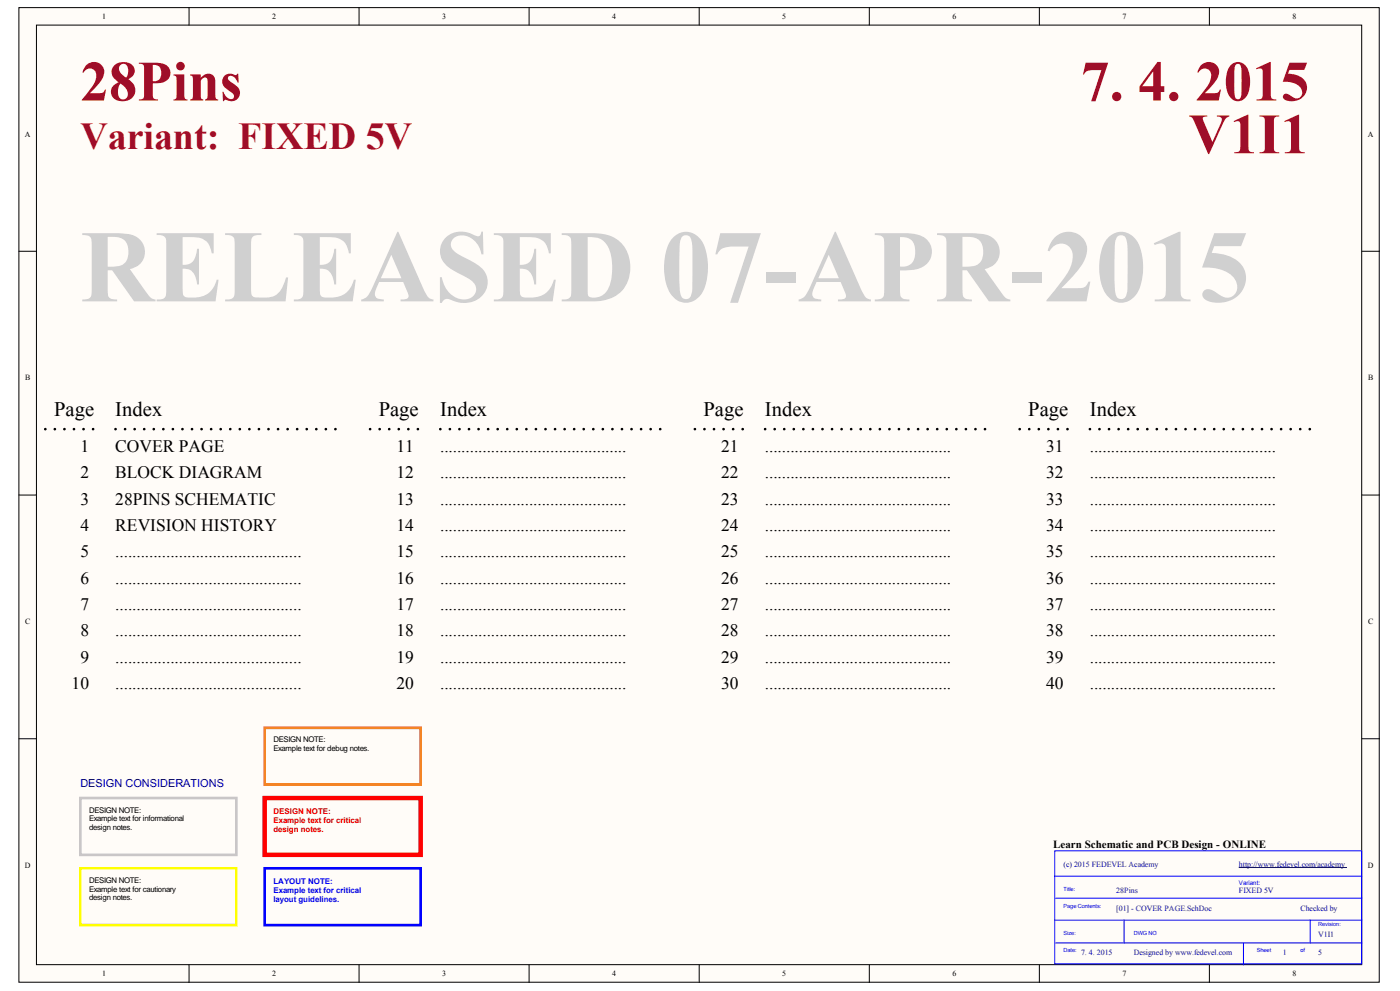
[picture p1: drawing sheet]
<svg xmlns="http://www.w3.org/2000/svg" width="420mm" height="297mm" viewBox="0 0 420 297" stroke-linecap="round" stroke-linejoin="round" font-family="sans-serif">
<defs><g id="words">
<text font-size="30.9" fill="#d0d0d0" x="24.1" y="90.3">RELEASED 07-APR-2015</text>
<g font-size="17.1" fill="#9e0e29">
<text x="24.1" y="30.1">28Pins</text>
<text x="324.2" y="30.1">7. 4. 2015</text>
<text x="356.5" y="45.9">V1I1</text>
</g>
<text font-size="11.4" fill="#9e0e29" x="24.1" y="44.6">Variant: FIXED 5V</text>
<g font-size="6.2">
<text x="16.2" y="124.7">Page</text>
<text x="34.6" y="124.7">Index</text>
<text x="113.5" y="124.7">Page</text>
<text x="132" y="124.7">Index</text>
<text x="211" y="124.7">Page</text>
<text x="229.4" y="124.7">Index</text>
<text x="308.4" y="124.7">Page</text>
<text x="326.8" y="124.7">Index</text>
</g>
<g font-size="5.2">
<text x="24.1" y="135.4">1</text>
<text x="34.6" y="135.4">COVER PAGE</text>
<text x="118.9" y="135.4">11</text>
<text x="132" y="135.4">............................................</text>
<text x="216.3" y="135.4">21</text>
<text x="229.4" y="135.4">............................................</text>
<text x="313.7" y="135.4">31</text>
<text x="326.8" y="135.4">............................................</text>
<text x="24.1" y="143.3">2</text>
<text x="34.6" y="143.3">BLOCK DIAGRAM</text>
<text x="118.9" y="143.3">12</text>
<text x="132" y="143.3">............................................</text>
<text x="216.3" y="143.3">22</text>
<text x="229.4" y="143.3">............................................</text>
<text x="313.7" y="143.3">32</text>
<text x="326.8" y="143.3">............................................</text>
<text x="24.1" y="151.2">3</text>
<text x="34.6" y="151.2">28PINS SCHEMATIC</text>
<text x="118.9" y="151.2">13</text>
<text x="132" y="151.2">............................................</text>
<text x="216.3" y="151.2">23</text>
<text x="229.4" y="151.2">............................................</text>
<text x="313.7" y="151.2">33</text>
<text x="326.8" y="151.2">............................................</text>
<text x="24.1" y="159.1">4</text>
<text x="34.6" y="159.1">REVISION HISTORY</text>
<text x="118.9" y="159.1">14</text>
<text x="132" y="159.1">............................................</text>
<text x="216.3" y="159.1">24</text>
<text x="229.4" y="159.1">............................................</text>
<text x="313.7" y="159.1">34</text>
<text x="326.8" y="159.1">............................................</text>
<text x="24.1" y="167">5</text>
<text x="34.6" y="167">............................................</text>
<text x="118.9" y="167">15</text>
<text x="132" y="167">............................................</text>
<text x="216.3" y="167">25</text>
<text x="229.4" y="167">............................................</text>
<text x="313.7" y="167">35</text>
<text x="326.8" y="167">............................................</text>
<text x="24.1" y="174.9">6</text>
<text x="34.6" y="174.9">............................................</text>
<text x="118.9" y="174.9">16</text>
<text x="132" y="174.9">............................................</text>
<text x="216.3" y="174.9">26</text>
<text x="229.4" y="174.9">............................................</text>
<text x="313.7" y="174.9">36</text>
<text x="326.8" y="174.9">............................................</text>
<text x="24.1" y="182.8">7</text>
<text x="34.6" y="182.8">............................................</text>
<text x="118.9" y="182.8">17</text>
<text x="132" y="182.8">............................................</text>
<text x="216.3" y="182.8">27</text>
<text x="229.4" y="182.8">............................................</text>
<text x="313.7" y="182.8">37</text>
<text x="326.8" y="182.8">............................................</text>
<text x="24.1" y="190.7">8</text>
<text x="34.6" y="190.7">............................................</text>
<text x="118.9" y="190.7">18</text>
<text x="132" y="190.7">............................................</text>
<text x="216.3" y="190.7">28</text>
<text x="229.4" y="190.7">............................................</text>
<text x="313.7" y="190.7">38</text>
<text x="326.8" y="190.7">............................................</text>
<text x="24.1" y="198.6">9</text>
<text x="34.6" y="198.6">............................................</text>
<text x="118.9" y="198.6">19</text>
<text x="132" y="198.6">............................................</text>
<text x="216.3" y="198.6">29</text>
<text x="229.4" y="198.6">............................................</text>
<text x="313.7" y="198.6">39</text>
<text x="326.8" y="198.6">............................................</text>
<text x="21.5" y="206.4">10</text>
<text x="34.6" y="206.4">............................................</text>
<text x="118.9" y="206.4">20</text>
<text x="132" y="206.4">............................................</text>
<text x="216.3" y="206.4">30</text>
<text x="229.4" y="206.4">............................................</text>
<text x="313.7" y="206.4">40</text>
<text x="326.8" y="206.4">............................................</text>
</g>
<text font-size="3.3" fill="#000080" x="24.1" y="235.9">DESIGN CONSIDERATIONS</text>
<text font-size="3.3" x="315.8" y="254.3">Learn Schematic and PCB Design - ONLINE</text>
<g font-size="2.4">
<text x="30.6" y="5.7">1</text>
<text x="81.6" y="5.7">2</text>
<text x="132.6" y="5.7">3</text>
<text x="183.6" y="5.7">4</text>
<text x="234.5" y="5.7">5</text>
<text x="285.6" y="5.7">6</text>
<text x="336.6" y="5.7">7</text>
<text x="387.6" y="5.7">8</text>
<text x="7.4" y="40.9">A</text>
<text x="410.1" y="40.9">A</text>
<text x="7.5" y="113.9">B</text>
<text x="410.2" y="113.9">B</text>
<text x="7.5" y="187">C</text>
<text x="410.2" y="187">C</text>
<text x="7.4" y="260.1">D</text>
<text x="410.1" y="260.1">D</text>
<text x="30.6" y="292.6">1</text>
<text x="81.6" y="292.6">2</text>
<text x="132.6" y="292.6">3</text>
<text x="183.6" y="292.6">4</text>
<text x="234.5" y="292.6">5</text>
<text x="285.6" y="292.6">6</text>
<text x="336.6" y="292.6">7</text>
<text x="387.6" y="292.6">8</text>
</g>
<g font-size="2.4" fill="#f00">
<text x="82" y="244">DESIGN NOTE:</text>
<text x="82" y="246.6">Example text for critical</text>
<text x="82" y="249.2">design notes.</text>
</g>
<g font-size="2.4" fill="#000080">
<text x="318.9" y="259.7">(c) 2015 FEDEVEL Academy</text>
<text x="371.5" y="259.7">http://www.fedevel.com/academy</text>
<text x="334.7" y="267.7">28Pins</text>
<text x="371.5" y="267.7">FIXED 5V</text>
<text x="334.7" y="272.9">[01] - COVER PAGE.SchDoc</text>
<text x="389.9" y="272.9">Checked by</text>
<text x="395.3" y="280.8">V1I1</text>
<text x="324.2" y="286.1">7. 4. 2015</text>
<text x="340" y="286.1">Designed by www.fedevel.com</text>
<text x="384.7" y="286.1">1</text>
<text x="395.3" y="286.1">5</text>
</g>
<g font-size="2.4" fill="#00f">
<text x="82" y="265.1">LAYOUT NOTE:</text>
<text x="82" y="267.7">Example text for critical</text>
<text x="82" y="270.3">layout guidelines.</text>
</g>
<g font-size="2.3">
<text x="82" y="222.5">DESIGN NOTE:</text>
<text x="82" y="225.1">Example text for debug notes.</text>
<text x="26.7" y="243.5">DESIGN NOTE:</text>
<text x="26.7" y="246.2">Example text for informational</text>
<text x="26.7" y="248.8">design notes.</text>
<text x="26.7" y="264.6">DESIGN NOTE:</text>
<text x="26.7" y="267.2">Example text for cautionary</text>
<text x="26.7" y="269.9">design notes.</text>
</g>
<text font-size="1.9" fill="#00f" x="371.5" y="265.1">Variant:</text>
<g font-size="1.7" fill="#00f">
<text x="318.9" y="267">Title:</text>
<text x="318.9" y="272.2">Page Contents:</text>
<text x="318.9" y="280.2">Size:</text>
<text x="340" y="280.2">DWG NO</text>
<text x="395.3" y="277.6">Revision:</text>
<text x="318.9" y="285.4">Date:</text>
<text x="376.8" y="285.4">Sheet</text>
<text x="389.9" y="285.4">of</text>
</g>
</g></defs>
<g fill="#fffcf8" stroke="#000" stroke-width=".3">
<path d="M5.7 2.3h407.9v292.1h-407.9z"/>
<path d="M10.9 7.5h397.4v281.6h-397.4z"/>
</g>
<g fill="none" stroke="#000" stroke-width=".3">
<path d="M56.7 2.3v5.2M107.7 2.3v5.2M158.7 2.3v5.2M209.7 2.3v5.2M260.7 2.3v5.2M311.7 2.3v5.2M362.7 2.3v5.2M5.7 75.3h5.2M408.4 75.3h5.3M5.7 148.4h5.2M408.4 148.4h5.3M5.7 221.4h5.2"/>
<path d="M408.4 221.4h5.3M56.7 289.2v5.3M107.7 289.2v5.3M158.7 289.2v5.3M209.7 289.2v5.3M260.7 289.2v5.3M311.7 289.2v5.3M362.7 289.2v5.3"/>
</g>
<path d="M316.3 255h92v33.9h-92zM316.3 262.6h92.1M316.3 275.8h92.1M316.5 269.2h91.9M337.1 275.8v6.8M392.9 275.8v6.8M316.5 282.6h91.9M372.9 282.6v6.6" fill="none" stroke="#00f" stroke-width=".3"/>
<path d="M371.6 260h32.2" fill="none" stroke="#000080" stroke-width=".3"/>
<path d="M13.6 128.6h15.8M34.6 128.6h68.5M111 128.6h15.7M132 128.6h68.5M208.3 128.6h15.8M229.4 128.6h68.4M305.7 128.6h15.8M326.8 128.6h68.4" fill="none" stroke="#000" stroke-width=".79" stroke-dasharray="0 2.8"/>
<path d="M24.1 239.2h46.8v17h-46.8z" fill="none" stroke="#c6c3c6" stroke-width=".79"/>
<path d="M24.1 260.3h46.8v17h-46.8z" fill="none" stroke="#ff0" stroke-width=".79"/>
<path d="M79.4 239.2h46.7v17h-46.7z" fill="none" stroke="#f00" stroke-width="1.3"/>
<path d="M79.4 260.3h46.7v17h-46.7z" fill="none" stroke="#00f" stroke-width=".79"/>
<path d="M79.4 218.2h46.7v17h-46.7z" fill="none" stroke="#fd8300" stroke-width=".79"/>
<use href="#words"/>
</svg>
